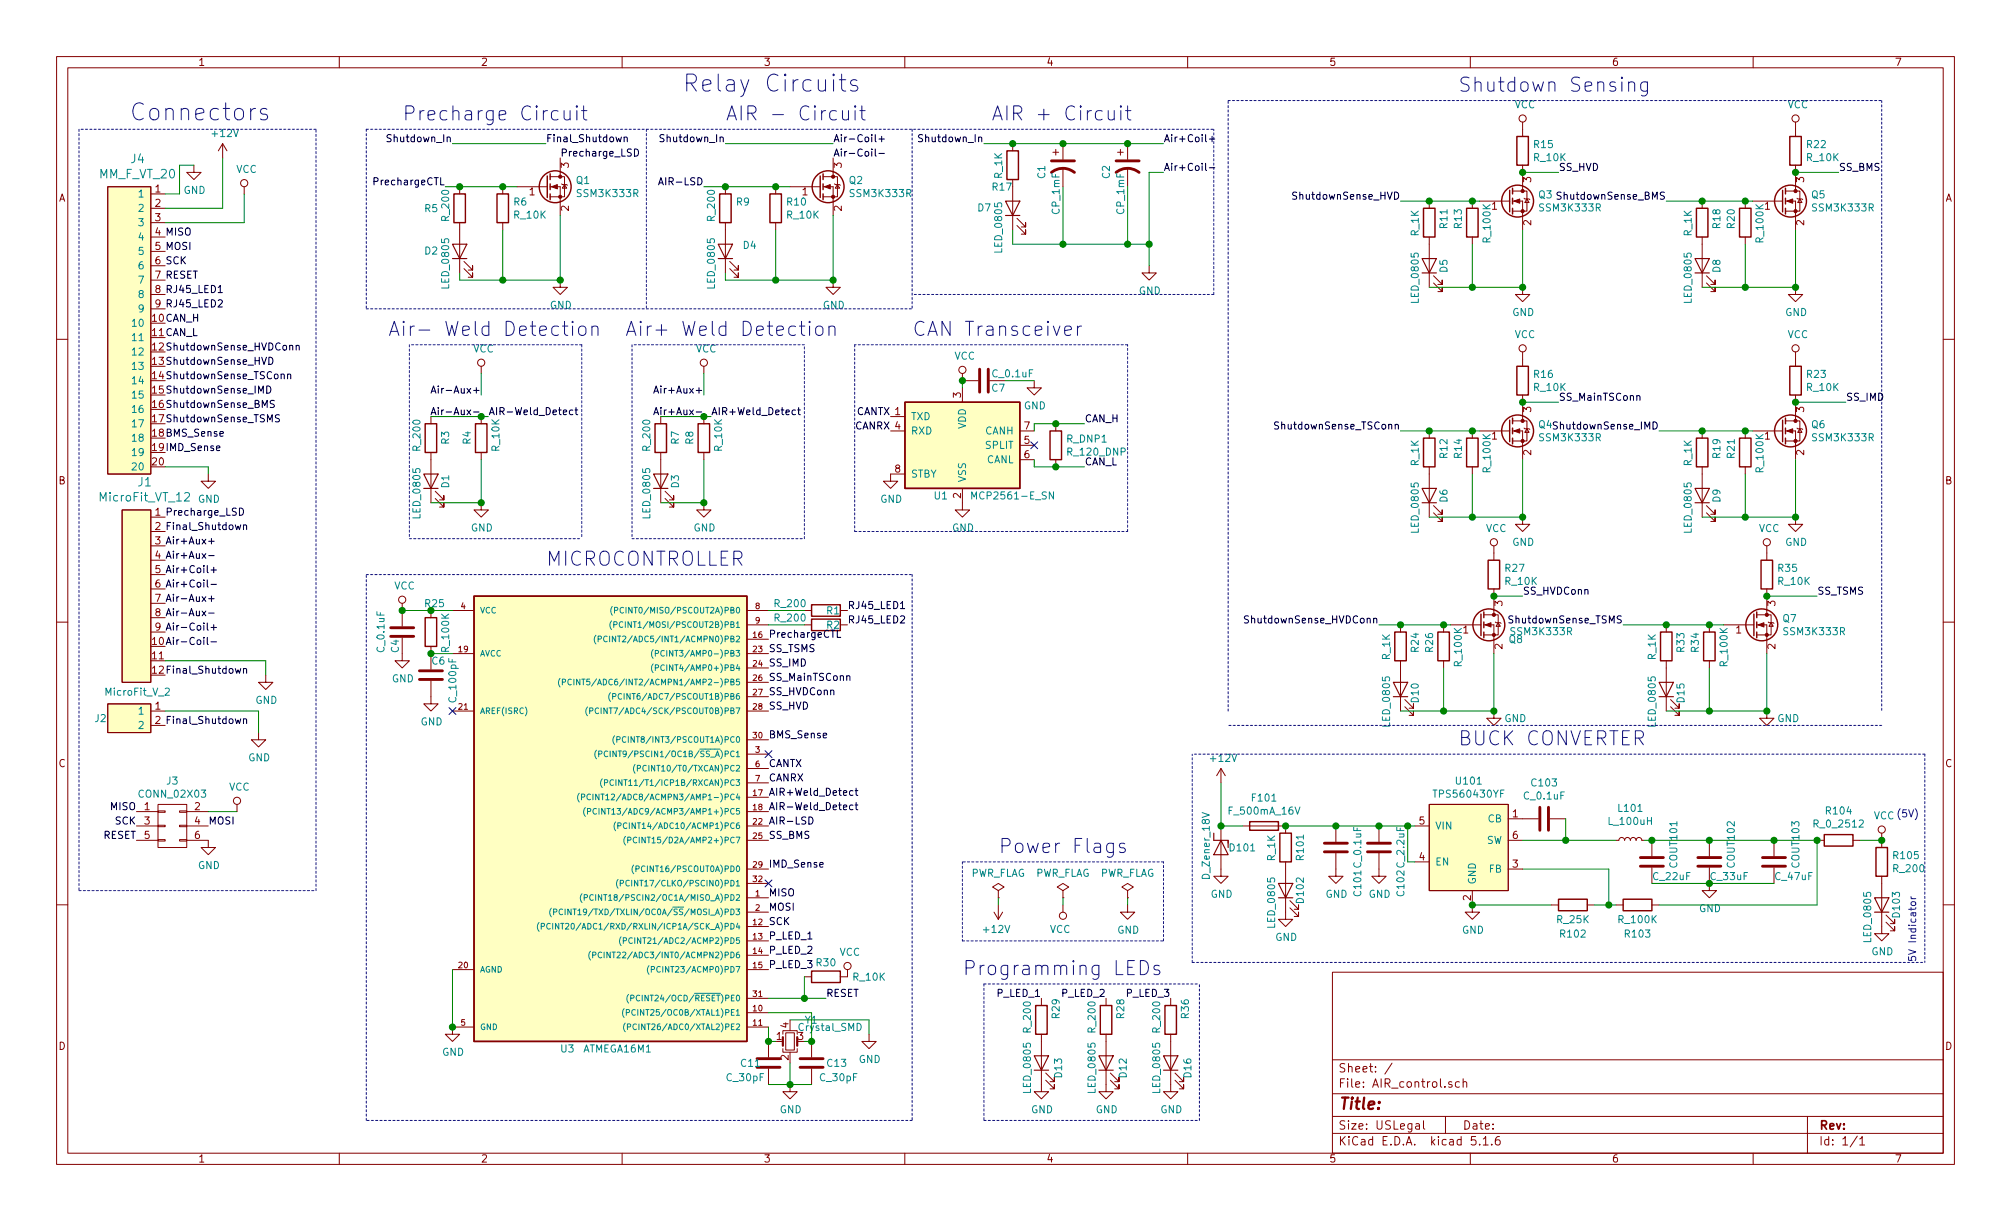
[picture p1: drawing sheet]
<svg xmlns="http://www.w3.org/2000/svg" width="356mm" height="216mm" viewBox="0 0 356 216" stroke-linecap="round" stroke-linejoin="round" font-family="sans-serif">
<defs><g id="words">
<g font-size="4.2" fill="#0000c2">
<text x="120.6" y="16.3">Relay Circuits</text>
<text x="22.9" y="21.3">Connectors</text>
</g>
<g font-size="3.5" fill="#0000c2">
<text x="257.8" y="16.3">Shutdown Sensing</text>
<text x="71.1" y="21.3">Precharge Circuit</text>
<text x="128.3" y="21.3">AIR - Circuit</text>
<text x="175.3" y="21.3">AIR + Circuit</text>
<text x="68.6" y="59.4">Air- Weld Detection</text>
<text x="110.5" y="59.4">Air+ Weld Detection</text>
<text x="161.3" y="59.4">CAN Transceiver</text>
<text x="96.5" y="100.1">MICROCONTROLLER</text>
<text x="257.8" y="131.8">BUCK CONVERTER</text>
<text x="176.5" y="150.9">Power Flags</text>
<text x="170.2" y="172.5">Programming LEDs</text>
</g>
<text font-size="2.8" fill="#840000" x="236.6" y="196.2">Title:</text>
<g font-size="2.1" fill="#008484">
<text x="23.2" y="28.9">J4</text>
<text x="17.6" y="31.5">MM_F_VT_20</text>
<text x="17.9" y="88.7">MicroFit_VT_12</text>
<text x="24.5" y="86">J1</text>
</g>
<g font-size="2.1" fill="#840000">
<text x="236.6" y="189.6">Sheet: /</text>
<text x="236.6" y="192.3">File: AIR_control.sch</text>
<text x="236.6" y="202.5">KiCad E.D.A. kicad 5.1.6</text>
<text x="236.6" y="199.7">Size: USLegal</text>
<text x="258.6" y="199.7">Date:</text>
<text x="321.6" y="199.7">Rev:</text>
<text x="321.6" y="202.5">Id: 1/1</text>
</g>
<g font-size="1.8" fill="#840000">
<text x="35" y="11.6">1</text>
<text x="85" y="11.6">2</text>
<text x="135" y="11.6">3</text>
<text x="185" y="11.6">4</text>
<text x="235" y="11.6">5</text>
<text x="285" y="11.6">6</text>
<text x="335" y="11.6">7</text>
<text x="100.6" y="29.7" transform="rotate(-90 100.6 29.7)">3</text>
<text x="148.8" y="29.7" transform="rotate(-90 148.8 29.7)">3</text>
<text x="10.4" y="35.6">A</text>
<text x="27.5" y="34">1</text>
<text x="93.6" y="34.5">1</text>
<text x="141.9" y="34.5">1</text>
<text x="270.8" y="32.2" transform="rotate(-90 270.8 32.2)">3</text>
<text x="319" y="32.2" transform="rotate(-90 319 32.2)">3</text>
<text x="344" y="35.6">A</text>
<text x="27.5" y="36.6">2</text>
<text x="27.5" y="39.1">3</text>
<text x="100.6" y="37.3" transform="rotate(-90 100.6 37.3)">2</text>
<text x="148.8" y="37.3" transform="rotate(-90 148.8 37.3)">2</text>
<text x="263.8" y="37.1">1</text>
<text x="270.8" y="39.9" transform="rotate(-90 270.8 39.9)">2</text>
<text x="312.1" y="37.1">1</text>
<text x="319" y="39.9" transform="rotate(-90 319 39.9)">2</text>
<text x="169.9" y="70.3" transform="rotate(-90 169.9 70.3)">3</text>
<text x="181.1" y="75.9">7</text>
<text x="263.8" y="77.7">1</text>
<text x="270.8" y="72.9" transform="rotate(-90 270.8 72.9)">3</text>
<text x="312.1" y="77.7">1</text>
<text x="319" y="72.9" transform="rotate(-90 319 72.9)">3</text>
<text x="27" y="82.3">20</text>
<text x="158.3" y="83.6">8</text>
<text x="181.1" y="78.5">5</text>
<text x="181.1" y="81">6</text>
<text x="270.8" y="80.5" transform="rotate(-90 270.8 80.5)">2</text>
<text x="319" y="80.5" transform="rotate(-90 319 80.5)">2</text>
<text x="10.4" y="85.6">B</text>
<text x="169.9" y="88.1" transform="rotate(-90 169.9 88.1)">2</text>
<text x="344" y="85.6">B</text>
<text x="265.7" y="107.2" transform="rotate(-90 265.7 107.2)">3</text>
<text x="313.9" y="107.2" transform="rotate(-90 313.9 107.2)">3</text>
<text x="258.7" y="112">1</text>
<text x="307" y="112">1</text>
<text x="27" y="116.6">11</text>
<text x="265.7" y="114.8" transform="rotate(-90 265.7 114.8)">2</text>
<text x="313.9" y="114.8" transform="rotate(-90 313.9 114.8)">2</text>
<text x="27.5" y="125.5">1</text>
<text x="10.4" y="135.6">C</text>
<text x="344" y="135.6">C</text>
<text x="25.6" y="143.3">1</text>
<text x="34.4" y="143.3">2</text>
<text x="25.6" y="145.8">3</text>
<text x="25.6" y="148.3">5</text>
<text x="34.4" y="145.8">4</text>
<text x="34.4" y="148.3">6</text>
<text x="251" y="145.8">5</text>
<text x="267.5" y="144.5">1</text>
<text x="267.5" y="148.3">6</text>
<text x="251" y="152.1">4</text>
<text x="267.5" y="153.4">3</text>
<text x="260.1" y="159.2" transform="rotate(-90 260.1 159.2)">2</text>
<text x="10.4" y="185.6">D</text>
<text x="137.3" y="183.9">1</text>
<text x="139.4" y="181.8" transform="rotate(-90 139.4 181.8)">4</text>
<text x="141.1" y="183.9">3</text>
<text x="344" y="185.6">D</text>
<text x="139.4" y="187.5" transform="rotate(-90 139.4 187.5)">2</text>
<text x="35" y="205.5">1</text>
<text x="85" y="205.5">2</text>
<text x="135" y="205.5">3</text>
<text x="185" y="205.5">4</text>
<text x="235" y="205.5">5</text>
<text x="285" y="205.5">6</text>
<text x="335" y="205.5">7</text>
</g>
<g font-size="1.8" fill="#008484">
<text x="267.8" y="19.2">VCC</text>
<text x="316.1" y="19.2">VCC</text>
<text x="37.7" y="24.2">+12V</text>
<text x="271.3" y="26.2">R15</text>
<text x="271.3" y="28.5">R_10K</text>
<text x="319.6" y="26.2">R22</text>
<text x="319.6" y="28.5">R_10K</text>
<text x="24.7" y="34.9">1</text>
<text x="32.5" y="34.3">GND</text>
<text x="41.8" y="30.6">VCC</text>
<text x="101.9" y="32.5">Q1</text>
<text x="102.3" y="34.8">SSM3K333R</text>
<text x="150.2" y="32.5">Q2</text>
<text x="150.5" y="34.8">SSM3K333R</text>
<text x="175.5" y="33.7">R17</text>
<text x="177.2" y="31.6" transform="rotate(-90 177.2 31.6)">R_1K</text>
<text x="184.8" y="31.5" transform="rotate(-90 184.8 31.5)">C1</text>
<text x="196.3" y="31.5" transform="rotate(-90 196.3 31.5)">C2</text>
<text x="272.1" y="35.1">Q3</text>
<text x="320.4" y="35.1">Q5</text>
<text x="24.7" y="37.5">2</text>
<text x="24.7" y="40">3</text>
<text x="75.1" y="37.5">R5</text>
<text x="79.4" y="38.9" transform="rotate(-90 79.4 38.9)">R_200</text>
<text x="90.9" y="36.3">R6</text>
<text x="91" y="38.7">R_10K</text>
<text x="126.4" y="38.9" transform="rotate(-90 126.4 38.9)">R_200</text>
<text x="130.3" y="36.3">R9</text>
<text x="139.2" y="36.3">R10</text>
<text x="139.2" y="38.7">R_10K</text>
<text x="172.9" y="37.4">D7</text>
<text x="187.4" y="37.8" transform="rotate(-90 187.4 37.8)">CP_1mF</text>
<text x="198.8" y="37.8" transform="rotate(-90 198.8 37.8)">CP_1mF</text>
<text x="250.9" y="41.7" transform="rotate(-90 250.9 41.7)">R_1K</text>
<text x="256" y="40.3" transform="rotate(-90 256 40.3)">R11</text>
<text x="258.5" y="40.3" transform="rotate(-90 258.5 40.3)">R13</text>
<text x="272.5" y="37.4">SSM3K333R</text>
<text x="299.1" y="41.7" transform="rotate(-90 299.1 41.7)">R_1K</text>
<text x="304.2" y="40.3" transform="rotate(-90 304.2 40.3)">R18</text>
<text x="306.8" y="40.3" transform="rotate(-90 306.8 40.3)">R20</text>
<text x="320.7" y="37.4">SSM3K333R</text>
<text x="24.7" y="42.5">4</text>
<text x="24.7" y="45.1">5</text>
<text x="24.7" y="47.6">6</text>
<text x="75.1" y="45">D2</text>
<text x="131.4" y="44">D4</text>
<text x="177.2" y="44.5" transform="rotate(-90 177.2 44.5)">LED_0805</text>
<text x="263.6" y="42.7" transform="rotate(-90 263.6 42.7)">R_100K</text>
<text x="311.8" y="42.7" transform="rotate(-90 311.8 42.7)">R_100K</text>
<text x="24.7" y="50.2">7</text>
<text x="24.7" y="52.7">8</text>
<text x="79.4" y="50.8" transform="rotate(-90 79.4 50.8)">LED_0805</text>
<text x="126.4" y="50.8" transform="rotate(-90 126.4 50.8)">LED_0805</text>
<text x="201.4" y="52.1">GND</text>
<text x="250.9" y="53.4" transform="rotate(-90 250.9 53.4)">LED_0805</text>
<text x="256" y="48.2" transform="rotate(-90 256 48.2)">D5</text>
<text x="299.1" y="53.4" transform="rotate(-90 299.1 53.4)">LED_0805</text>
<text x="304.2" y="48.2" transform="rotate(-90 304.2 48.2)">D8</text>
<text x="23.7" y="57.8">10</text>
<text x="24.7" y="55.2">9</text>
<text x="97.2" y="54.6">GND</text>
<text x="145.5" y="54.6">GND</text>
<text x="267.4" y="55.9">GND</text>
<text x="267.8" y="59.8">VCC</text>
<text x="315.7" y="55.9">GND</text>
<text x="316.1" y="59.8">VCC</text>
<text x="23.7" y="60.3">11</text>
<text x="23.7" y="62.9">12</text>
<text x="23.7" y="65.4">13</text>
<text x="83.7" y="62.3">VCC</text>
<text x="123" y="62.3">VCC</text>
<text x="168.8" y="63.6">VCC</text>
<text x="23.7" y="67.9">14</text>
<text x="23.7" y="70.5">15</text>
<text x="175.4" y="69.3">C7</text>
<text x="175.6" y="66.7">C_0.1uF</text>
<text x="271.3" y="66.8">R16</text>
<text x="271.3" y="69.1">R_10K</text>
<text x="319.6" y="66.8">R23</text>
<text x="319.6" y="69.1">R_10K</text>
<text x="23.7" y="73">16</text>
<text x="23.7" y="75.6">17</text>
<text x="161" y="74.3">TXD</text>
<text x="161" y="76.8">RXD</text>
<text x="170.8" y="75.9" transform="rotate(-90 170.8 75.9)">VDD</text>
<text x="174.2" y="76.8">CANH</text>
<text x="181.1" y="72.4">GND</text>
<text x="320.4" y="75.7">Q6</text>
<text x="23.7" y="78.1">18</text>
<text x="23.7" y="80.6">19</text>
<text x="23.7" y="83.2">20</text>
<text x="74.3" y="79.6" transform="rotate(-90 74.3 79.6)">R_200</text>
<text x="79.4" y="78.5" transform="rotate(-90 79.4 78.5)">R3</text>
<text x="83.2" y="78.5" transform="rotate(-90 83.2 78.5)">R4</text>
<text x="88.3" y="79.7" transform="rotate(-90 88.3 79.7)">R_10K</text>
<text x="115" y="79.6" transform="rotate(-90 115 79.6)">R_200</text>
<text x="120.1" y="78.5" transform="rotate(-90 120.1 78.5)">R7</text>
<text x="122.6" y="78.5" transform="rotate(-90 122.6 78.5)">R8</text>
<text x="127.7" y="79.7" transform="rotate(-90 127.7 79.7)">R_10K</text>
<text x="174.3" y="79.4">SPLIT</text>
<text x="174.4" y="81.9">CANL</text>
<text x="188.7" y="78.3">R_DNP1</text>
<text x="188.9" y="80.6">R_120_DNP</text>
<text x="250.9" y="82.4" transform="rotate(-90 250.9 82.4)">R_1K</text>
<text x="256" y="81" transform="rotate(-90 256 81)">R12</text>
<text x="258.5" y="81" transform="rotate(-90 258.5 81)">R14</text>
<text x="263.6" y="83.4" transform="rotate(-90 263.6 83.4)">R_100K</text>
<text x="272.5" y="78">SSM3K333R</text>
<text x="299.1" y="82.4" transform="rotate(-90 299.1 82.4)">R_1K</text>
<text x="304.2" y="81" transform="rotate(-90 304.2 81)">R19</text>
<text x="306.8" y="81" transform="rotate(-90 306.8 81)">R21</text>
<text x="311.8" y="83.4" transform="rotate(-90 311.8 83.4)">R_100K</text>
<text x="320.7" y="78">SSM3K333R</text>
<text x="35" y="88.9">GND</text>
<text x="79.4" y="86.3" transform="rotate(-90 79.4 86.3)">D1</text>
<text x="120.1" y="86.3" transform="rotate(-90 120.1 86.3)">D3</text>
<text x="155.7" y="88.9">GND</text>
<text x="161" y="84.5">STBY</text>
<text x="165.3" y="88.3">U1</text>
<text x="170.8" y="85.3" transform="rotate(-90 170.8 85.3)">VSS</text>
<text x="172.5" y="88.3">MCP2561-E_SN</text>
<text x="256" y="88.8" transform="rotate(-90 256 88.8)">D6</text>
<text x="304.2" y="88.8" transform="rotate(-90 304.2 88.8)">D9</text>
<text x="74.3" y="91.5" transform="rotate(-90 74.3 91.5)">LED_0805</text>
<text x="83.3" y="94">GND</text>
<text x="115" y="91.5" transform="rotate(-90 115 91.5)">LED_0805</text>
<text x="122.6" y="94">GND</text>
<text x="168.4" y="94">GND</text>
<text x="250.9" y="94" transform="rotate(-90 250.9 94)">LED_0805</text>
<text x="262.7" y="94.1">VCC</text>
<text x="299.1" y="94" transform="rotate(-90 299.1 94)">LED_0805</text>
<text x="311" y="94.1">VCC</text>
<text x="266.2" y="101.1">R27</text>
<text x="267.4" y="96.5">GND</text>
<text x="314.5" y="101.1">R35</text>
<text x="315.7" y="96.5">GND</text>
<text x="69.7" y="104.2">VCC</text>
<text x="75.2" y="107.4">R25</text>
<text x="137.1" y="107.4">R_200</text>
<text x="266.2" y="103.4">R_10K</text>
<text x="314.5" y="103.4">R_10K</text>
<text x="137.1" y="109.9">R_200</text>
<text x="146.2" y="108.6">R1</text>
<text x="266.9" y="113.7">Q8</text>
<text x="267.4" y="112.3">SSM3K333R</text>
<text x="315.3" y="110">Q7</text>
<text x="315.6" y="112.3">SSM3K333R</text>
<text x="68" y="115.2" transform="rotate(-90 68 115.2)">C_0.1uF</text>
<text x="70.5" y="115.4" transform="rotate(-90 70.5 115.4)">C4</text>
<text x="76.4" y="117.5">C6</text>
<text x="79.4" y="115.1" transform="rotate(-90 79.4 115.1)">R_100K</text>
<text x="245.8" y="116.7" transform="rotate(-90 245.8 116.7)">R_1K</text>
<text x="250.9" y="115.3" transform="rotate(-90 250.9 115.3)">R24</text>
<text x="253.4" y="115.3" transform="rotate(-90 253.4 115.3)">R26</text>
<text x="258.5" y="117.7" transform="rotate(-90 258.5 117.7)">R_100K</text>
<text x="292.8" y="116.7" transform="rotate(-90 292.8 116.7)">R_1K</text>
<text x="297.9" y="115.3" transform="rotate(-90 297.9 115.3)">R33</text>
<text x="300.4" y="115.3" transform="rotate(-90 300.4 115.3)">R34</text>
<text x="305.5" y="117.7" transform="rotate(-90 305.5 117.7)">R_100K</text>
<text x="18.8" y="123">MicroFit_V_2</text>
<text x="45.2" y="124.5">GND</text>
<text x="69.3" y="120.6">GND</text>
<text x="80.7" y="124" transform="rotate(-90 80.7 124)">C_100pF</text>
<text x="250.9" y="124.2" transform="rotate(-90 250.9 124.2)">D10</text>
<text x="297.9" y="124.2" transform="rotate(-90 297.9 124.2)">D15</text>
<text x="16.8" y="127.7">J2</text>
<text x="24.7" y="126.4">1</text>
<text x="24.7" y="128.9">2</text>
<text x="74.4" y="128.3">GND</text>
<text x="245.8" y="128.3" transform="rotate(-90 245.8 128.3)">LED_0805</text>
<text x="266" y="127.7">GND</text>
<text x="292.8" y="128.3" transform="rotate(-90 292.8 128.3)">LED_0805</text>
<text x="314.3" y="127.7">GND</text>
<text x="43.9" y="134.6">GND</text>
<text x="214.2" y="134.7">+12V</text>
<text x="24.8" y="141">CONN_02X03</text>
<text x="29.5" y="138.7">J3</text>
<text x="40.5" y="139.8">VCC</text>
<text x="221.5" y="141.7">F101</text>
<text x="253.9" y="141">TPS560430YF</text>
<text x="257.6" y="138.7">U101</text>
<text x="269.6" y="141.4">C_0.1uF</text>
<text x="270.9" y="139.1">C103</text>
<text x="286.3" y="143.6">L101</text>
<text x="217.5" y="144">F_500mA_16V</text>
<text x="253.7" y="146.7">VIN</text>
<text x="262.8" y="149.2">SW</text>
<text x="263.1" y="145.4">CB</text>
<text x="284.6" y="145.9">L_100uH</text>
<text x="321.1" y="146.3">R_0_2512</text>
<text x="323" y="144">R104</text>
<text x="35" y="153.7">GND</text>
<text x="171.6" y="155">PWR_FLAG</text>
<text x="183" y="155">PWR_FLAG</text>
<text x="194.4" y="155">PWR_FLAG</text>
<text x="213.9" y="155.2" transform="rotate(-90 213.9 155.2)">D_Zener_18V</text>
<text x="217.6" y="150.5">D101</text>
<text x="225.5" y="152.2" transform="rotate(-90 225.5 152.2)">R_1K</text>
<text x="230.6" y="152" transform="rotate(-90 230.6 152)">R101</text>
<text x="253.7" y="153">EN</text>
<text x="263.3" y="154.3">FB</text>
<text x="292.4" y="155.6">C_22uF</text>
<text x="296.6" y="153.3" transform="rotate(-90 296.6 153.3)">COUT101</text>
<text x="302.6" y="155.6">C_33uF</text>
<text x="306.8" y="153.3" transform="rotate(-90 306.8 153.3)">COUT102</text>
<text x="314" y="155.6">C_47uF</text>
<text x="318.2" y="153.3" transform="rotate(-90 318.2 153.3)">COUT103</text>
<text x="334.9" y="151.9">R105</text>
<text x="334.9" y="154.2">R_200</text>
<text x="214.1" y="158.8">GND</text>
<text x="230.6" y="159.6" transform="rotate(-90 230.6 159.6)">D102</text>
<text x="234.4" y="158.8">GND</text>
<text x="240.7" y="158.3" transform="rotate(-90 240.7 158.3)">C101 C_0.1uF</text>
<text x="242" y="158.8">GND</text>
<text x="248.3" y="158.3" transform="rotate(-90 248.3 158.3)">C102 C_2.2uF</text>
<text x="261" y="156.5" transform="rotate(-90 261 156.5)">GND</text>
<text x="300.4" y="161.3">GND</text>
<text x="174.1" y="165">+12V</text>
<text x="185.6" y="165">VCC</text>
<text x="197.6" y="165.1">GND</text>
<text x="225.5" y="163.9" transform="rotate(-90 225.5 163.9)">LED_0805</text>
<text x="225.5" y="166.4">GND</text>
<text x="258.5" y="165.1">GND</text>
<text x="275.4" y="163.2">R_25K</text>
<text x="276" y="165.8">R102</text>
<text x="286.3" y="163.2">R_100K</text>
<text x="287.5" y="165.8">R103</text>
<text x="330.9" y="166.4" transform="rotate(-90 330.9 166.4)">LED_0805</text>
<text x="336" y="162.1" transform="rotate(-90 336 162.1)">D103</text>
<text x="148.4" y="169">VCC</text>
<text x="150.9" y="173.4">R_10K</text>
<text x="330.9" y="168.9">GND</text>
<text x="141.3" y="182.3">Crystal_SMD</text>
<text x="142.4" y="181">Y1</text>
<text x="182.3" y="182.4" transform="rotate(-90 182.3 182.4)">R_200</text>
<text x="187.4" y="180" transform="rotate(-90 187.4 180)">R29</text>
<text x="193.7" y="182.4" transform="rotate(-90 193.7 182.4)">R_200</text>
<text x="198.8" y="180" transform="rotate(-90 198.8 180)">R28</text>
<text x="205.2" y="182.4" transform="rotate(-90 205.2 182.4)">R_200</text>
<text x="210.2" y="180" transform="rotate(-90 210.2 180)">R36</text>
<text x="78.2" y="186.7">GND</text>
<text x="99.2" y="186.1">U3</text>
<text x="103.2" y="186.1">ATMEGA16M1</text>
<text x="128.6" y="191.2">C_30pF</text>
<text x="131.1" y="188.6">C11</text>
<text x="145.1" y="191.2">C_30pF</text>
<text x="146.3" y="188.6">C13</text>
<text x="151.8" y="188">GND</text>
<text x="187.8" y="190.5" transform="rotate(-90 187.8 190.5)">D13</text>
<text x="199.2" y="190.5" transform="rotate(-90 199.2 190.5)">D12</text>
<text x="210.7" y="190.5" transform="rotate(-90 210.7 190.5)">D16</text>
<text x="137.9" y="196.8">GND</text>
<text x="182.3" y="193.1" transform="rotate(-90 182.3 193.1)">LED_0805</text>
<text x="182.3" y="196.8">GND</text>
<text x="193.7" y="193.1" transform="rotate(-90 193.7 193.1)">LED_0805</text>
<text x="193.8" y="196.8">GND</text>
<text x="205.2" y="193.1" transform="rotate(-90 205.2 193.1)">LED_0805</text>
<text x="205.2" y="196.8">GND</text>
</g>
<g font-size="1.8">
<text x="68.9" y="25.1">Shutdown_In</text>
<text x="96.5" y="25.1">Final_Shutdown</text>
<text x="99.1" y="27.7">Precharge_LSD</text>
<text x="117.2" y="25.1">Shutdown_In</text>
<text x="147.3" y="27.7">Air-Coil-</text>
<text x="147.3" y="25.1">Air-Coil+</text>
<text x="162.9" y="25.1">Shutdown_In</text>
<text x="205.7" y="25.1">Air+Coil+</text>
<text x="66.6" y="32.8">PrechargeCTL</text>
<text x="117.3" y="32.8">AIR-LSD</text>
<text x="205.7" y="30.2">Air+Coil-</text>
<text x="229.2" y="35.3">ShutdownSense_HVD</text>
<text x="275.6" y="30.2">SS_HVD</text>
<text x="276" y="35.3">ShutdownSense_BMS</text>
<text x="325.1" y="30.2">SS_BMS</text>
<text x="27.5" y="41.7">4 MISO</text>
<text x="27.5" y="44.2">5 MOSI</text>
<text x="27.5" y="46.7">6 SCK</text>
<text x="27.5" y="49.3">7 RESET</text>
<text x="27.5" y="51.8">8 RJ45_LED1</text>
<text x="27" y="56.9">10CAN_H</text>
<text x="27" y="59.4">11CAN_L</text>
<text x="27.5" y="54.4">9 RJ45_LED2</text>
<text x="27" y="62">12ShutdownSense_HVDConn</text>
<text x="27" y="64.5">13ShutdownSense_HVD</text>
<text x="27" y="67.1">14ShutdownSense_TSConn</text>
<text x="27" y="69.6">15ShutdownSense_IMD</text>
<text x="77.7" y="69.6">Air-Aux+</text>
<text x="116.6" y="69.6">Air+Aux+</text>
<text x="275.6" y="70.9">SS_MainTSConn</text>
<text x="326.4" y="70.9">SS_IMD</text>
<text x="27" y="72.1">16ShutdownSense_BMS</text>
<text x="27" y="74.7">17ShutdownSense_TSMS</text>
<text x="27" y="77.2">18BMS_Sense</text>
<text x="78.1" y="73.4">Air-Aux-</text>
<text x="86.4" y="73.4">AIR-Weld_Detect</text>
<text x="117" y="73.4">Air+Aux-</text>
<text x="125.7" y="73.4">AIR+Weld_Detect</text>
<text x="151.2" y="75.9">CANRX 4</text>
<text x="151.4" y="73.4">CANTX 1</text>
<text x="191.8" y="74.7">CAN_H</text>
<text x="226.1" y="75.9">ShutdownSense_TSConn</text>
<text x="272.1" y="75.7">Q4 ShutdownSense_IMD</text>
<text x="27" y="79.8">19IMD_Sense</text>
<text x="191.8" y="82.3">CAN_L</text>
<text x="27.5" y="91.2">1 Precharge_LSD</text>
<text x="27.5" y="93.7">2 Final_Shutdown</text>
<text x="27.5" y="96.3">3 Air+Aux+</text>
<text x="27.5" y="98.8">4 Air+Aux-</text>
<text x="27.5" y="101.3">5 Air+Coil+</text>
<text x="27.5" y="103.9">6 Air+Coil-</text>
<text x="27.5" y="106.4">7 Air-Aux+</text>
<text x="149.9" y="107.7">RJ45_LED1</text>
<text x="269.2" y="105.2">SS_HVDConn</text>
<text x="321.3" y="105.2">SS_TSMS</text>
<text x="27.5" y="109">8 Air-Aux-</text>
<text x="27.5" y="111.5">9 Air-Coil+</text>
<text x="135.9" y="112.8">PrechargeCTL</text>
<text x="146.2" y="111.2">R2</text>
<text x="149.9" y="110.2">RJ45_LED2</text>
<text x="220.9" y="110.2">ShutdownSense_HVDConn</text>
<text x="267.4" y="110.2">ShutdownSense_TSMS</text>
<text x="27" y="114">10Air-Coil-</text>
<text x="27" y="119.1">12Final_Shutdown</text>
<text x="135.9" y="117.9">SS_IMD</text>
<text x="135.9" y="115.3">SS_TSMS</text>
<text x="135.9" y="125.5">SS_HVD</text>
<text x="135.9" y="122.9">SS_HVDConn</text>
<text x="135.9" y="120.4">SS_MainTSConn</text>
<text x="27.5" y="128">2 Final_Shutdown</text>
<text x="135.9" y="130.6">BMS_Sense</text>
<text x="135.9" y="135.6">CANTX</text>
<text x="19.6" y="143.3">MISO</text>
<text x="135.9" y="143.3">AIR-Weld_Detect</text>
<text x="135.9" y="140.7">AIR+Weld_Detect</text>
<text x="135.9" y="138.2">CANRX</text>
<text x="18.2" y="148.3">RESET</text>
<text x="20.4" y="145.8">SCK</text>
<text x="36.8" y="145.8">MOSI</text>
<text x="135.9" y="145.8">AIR-LSD</text>
<text x="135.9" y="148.3">SS_BMS</text>
<text x="135.9" y="153.4">IMD_Sense</text>
<text x="135.9" y="158.5">MISO</text>
<text x="135.9" y="161">MOSI</text>
<text x="135.9" y="163.6">SCK</text>
<text x="135.9" y="166.1">P_LED_1</text>
<text x="135.9" y="171.2">P_LED_3 R30</text>
<text x="135.9" y="168.7">P_LED_2</text>
<text x="146" y="176.3">RESET</text>
<text x="176.5" y="176.3">P_LED_1</text>
<text x="187.9" y="176.3">P_LED_2</text>
<text x="199.3" y="176.3">P_LED_3</text>
</g>
<g font-size="1.8" fill="#0000c2">
<text x="331.3" y="144.9">VCC(5V)</text>
<text x="338.8" y="170.2" transform="rotate(-90 338.8 170.2)">5V Indicator</text>
</g>
<g font-size="1.4" fill="#840000">
<text x="81.5" y="107.7">4</text>
<text x="133.6" y="107.7">8</text>
<text x="133.2" y="112.8">16</text>
<text x="133.6" y="110.2">9</text>
<text x="81.1" y="115.3">19</text>
<text x="133.2" y="115.3">23</text>
<text x="133.2" y="117.9">24</text>
<text x="81.1" y="125.5">21</text>
<text x="133.2" y="120.4">26</text>
<text x="133.2" y="122.9">27</text>
<text x="133.2" y="125.5">28</text>
<text x="133.2" y="130.6">30</text>
<text x="133.6" y="133.1">3</text>
<text x="133.6" y="135.6">6</text>
<text x="133.2" y="140.7">17</text>
<text x="133.2" y="143.3">18</text>
<text x="133.6" y="138.2">7</text>
<text x="133.2" y="145.8">22</text>
<text x="133.2" y="148.3">25</text>
<text x="133.2" y="153.4">29</text>
<text x="133.2" y="156">32</text>
<text x="133.6" y="158.5">1</text>
<text x="133.6" y="161">2</text>
<text x="133.2" y="163.6">12</text>
<text x="133.2" y="166.1">13</text>
<text x="81.1" y="171.2">20</text>
<text x="133.2" y="168.7">14</text>
<text x="133.2" y="171.2">15</text>
<text x="133.2" y="178.8">10</text>
<text x="133.2" y="176.3">31</text>
<text x="81.5" y="181.4">5</text>
<text x="133.2" y="181.4">11</text>
</g>
<g font-size="1.4" fill="#008484">
<text x="84.8" y="108.5">VCC</text>
<text x="108.3" y="113.5">(PCINT2/ADC5/INT1/ACMPN0)PB2</text>
<text x="110.2" y="108.5">(PCINT0/MISO/PSCOUT2A)PB0</text>
<text x="110.2" y="111">(PCINT1/MOSI/PSCOUT2B)PB1</text>
<text x="84.8" y="116.1">AVCC</text>
<text x="117.2" y="118.6">(PCINT4/AMP0+)PB4</text>
<text x="117.6" y="116.1">(PCINT3/AMP0-)PB3</text>
<text x="103.5" y="121.2">(PCINT5/ADC6/INT2/ACMPN1/AMP2-)PB5</text>
<text x="110" y="123.7">(PCINT6/ADC7/PSCOUT1B)PB6</text>
<text x="84.8" y="126.2">AREF(ISRC)</text>
<text x="106.6" y="126.2">(PCINT7/ADC4/SCK/PSCOUT0B)PB7</text>
<text x="110.8" y="131.3">(PCINT8/INT3/PSCOUT1A)PC0</text>
<text x="108.4" y="133.9">(PCINT9/PSCIN1/OC1B/SS_A)PC1</text>
<text x="114.2" y="136.4">(PCINT10/T0/TXCAN)PC2</text>
<text x="106.1" y="141.5">(PCINT12/ADC8/ACMPN3/AMP1-)PC4</text>
<text x="109.5" y="138.9">(PCINT11/T1/ICP1B/RXCAN)PC3</text>
<text x="106.8" y="144">(PCINT13/ADC9/ACMP3/AMP1+)PC5</text>
<text x="111.2" y="146.6">(PCINT14/ADC10/ACMP1)PC6</text>
<text x="113.2" y="149.1">(PCINT15/D2A/AMP2+)PC7</text>
<text x="113.5" y="154.2">(PCINT16/PSCOUT0A)PD0</text>
<text x="101.4" y="161.8">(PCINT19/TXD/TXLIN/OC0A/SS/MOSI_A)PD3</text>
<text x="105.9" y="159.3">(PCINT18/PSCIN2/OC1A/MISO_A)PD2</text>
<text x="111.6" y="156.7">(PCINT17/CLKO/PSCIN0)PD1</text>
<text x="99.5" y="164.3">(PCINT20/ADC1/RXD/RXLIN/ICP1A/SCK_A)PD4</text>
<text x="112" y="166.9">(PCINT21/ADC2/ACMP2)PD5</text>
<text x="84.8" y="172">AGND</text>
<text x="107.5" y="169.4">(PCINT22/ADC3/INT0/ACMPN2)PD6</text>
<text x="116.2" y="172">(PCINT23/ACMP0)PD7</text>
<text x="112.4" y="179.6">(PCINT25/OC0B/XTAL1)PE1</text>
<text x="113" y="177">(PCINT24/OCD/RESET)PE0</text>
<text x="84.8" y="182.1">GND</text>
<text x="112.5" y="182.1">(PCINT26/ADC0/XTAL2)PE2</text>
</g>
</g></defs>
<g fill="none" stroke="#840000" stroke-width=".18">
<path d="M10 10h335.6v195.9h-335.6zM12 12h331.6v191.9h-331.6zM60 10v2M110 10v2M160 10v2M210 10v2M260 10v2M310 10v2M19 33h7.7v50.8h-7.7zM26.7 34.3h2.5M26.7 36.8h2.5M26.7 39.4h2.5"/>
<path d="M34.3 29.2v1.3h1.3l-1.3 1.3-1.3-1.3h1.3M39.4 25.4l-.8 1.3M39.4 25.4v2.5M39.4 25.4l.7 1.3M43.2 33v1.3M81.3 33v1.3M81.3 39.4v8.9M88.9 33v1.3M88.9 39.4v1.2M91.4 33h5.4M97.3 33h1.8v5.1M97.3 31.2h1.8"/>
<path d="M99.1 31.2h.7v3.6h-2.5M99.1 27.9v3.3M99.3 32.5l.1 .1h.8l.1 .2M99.8 32.6l.4 .7h-.8zM128.3 33v1.3M128.3 39.4v8.9M137.2 33v1.3M137.2 39.4v1.2M139.7 33h5.3M145.5 33h1.8v5.1M145.5 31.2h1.8M147.3 31.2h.8v3.6h-2.6"/>
<path d="M147.3 27.9v3.3M147.6 32.5l.1 .1h.8l.1 .2M148.1 32.6l.4 .7h-.8zM179.1 25.4v1.3M179.1 31.8v8.8M179.8 39.9l1.6 1.5v-.8v.8h-.8M179.8 38.6l1.6 1.5v-.7v.7h-.8M186.2 26.9h1M186.7 26.4v1M188 25.4v2.8M188 29.7v3.3M197.6 26.9h1"/>
<path d="M198.1 26.4v1M199.4 25.4v2.8M199.4 29.7v3.3M252.7 35.6v1.2M260.3 35.6v1.2M261.6 35.6h5.4M267.5 35.6h1.7v5M267.5 33.8h1.7M269.2 33.8h.8v3.5h-2.5M269.2 21.6v2.5M269.2 29.2v4.6M269.5 35.1l.1 .1h.8l.1 .1"/>
<path d="M270 35.2l.4 .6h-.8zM301 35.6v1.2M308.6 35.6v1.2M309.9 35.6h5.3M315.7 35.6h1.8v5M315.7 33.8h1.8M317.5 33.8h.8v3.5h-2.6M317.5 21.6v2.5M317.5 29.2v4.6M317.8 35.1l.1 .1h.7l.2 .1M318.3 35.2l.3 .6h-.7zM10 60h2"/>
<path d="M26.7 41.9h2.5M26.7 44.5h2.5M26.7 47h2.5M26.7 49.5h2.5M26.7 52.1h2.5M26.7 54.6h2.5M82 47.5l1.6 1.5v-.7v.7h-.8M82 46.2l1.6 1.6v-.8v.8h-.8M99.1 49.5v1.3h1.2l-1.2 1.3-1.3-1.3h1.3M129 47.5l1.6 1.5v-.7v.7h-.8M129 46.2l1.6 1.6v-.8v.8h-.8M147.3 49.5v1.3h1.3l-1.3 1.3-1.3-1.3h1.3"/>
<path d="M203.2 47v1.3h1.3l-1.3 1.2-1.3-1.2h1.3M252.7 41.9v8.9M253.5 50l1.5 1.6v-.8v.8h-.7M253.5 48.8l1.5 1.5v-.8v.8h-.7M260.3 41.9v1.3M269.2 50.8v1.3h1.3l-1.3 1.2-1.2-1.2h1.2M301 41.9v8.9M301.8 50l1.5 1.6v-.8v.8h-.8M301.8 48.8l1.5 1.5v-.8v.8h-.8M308.6 41.9v1.3M317.5 50.8v1.3h1.3l-1.3 1.2-1.3-1.2h1.3M343.6 60h2"/>
<path d="M76.2 73.7v1.2M85.1 64.8v1.2M85.1 73.7v1.2M116.8 73.7v1.2M124.5 64.8v1.2M124.5 73.7v1.2M157.5 76.2h2.5M157.5 73.7h2.5M170.2 66v1.3h2.8M170.2 68.6v2.5M175 67.3h2.8M180.3 76.2h2.6"/>
<path d="M180.3 78.7h2.6M182.9 67.3v1.3h1.2l-1.2 1.3-1.3-1.3h1.3M186.7 74.9v1.3M252.7 76.2v1.3M260.3 76.2v1.3M261.6 76.2h5.4M267.5 76.2h1.7v5.1M267.5 74.4h1.7M269.2 74.4h.8v3.6h-2.5M269.2 62.2v2.6M269.2 69.9v4.5M269.5 75.7l.1 .1h.8l.1 .1"/>
<path d="M270 75.8l.4 .7h-.8zM301 76.2v1.3M308.6 76.2v1.3M309.9 76.2h5.3M315.7 76.2h1.8v5.1M315.7 74.4h1.8M317.5 74.4h.8v3.6h-2.6M317.5 62.2v2.6M317.5 69.9v4.5M317.8 75.7l.1 .1h.7l.2 .1M318.3 75.8l.3 .7h-.7zM21.6 90.2h5.1v30.5h-5.1z"/>
<path d="M26.7 91.4h2.5M26.7 94h2.5M26.7 96.5h2.5M26.7 99.1h2.5M36.8 83.8v1.3h1.3l-1.3 1.3-1.2-1.3h1.2M76.2 80v8.9M77 88.1l1.5 1.6v-.8v.8h-.8M77 86.9l1.5 1.5v-.8v.8h-.8M85.1 88.9v1.3h1.3l-1.3 1.2-1.3-1.2h1.3M85.1 80v1.3M116.8 80v8.9M117.6 88.1l1.5 1.6v-.8v.8h-.7"/>
<path d="M117.6 86.9l1.5 1.5v-.8v.8h-.7M124.5 88.9v1.3h1.2l-1.2 1.2-1.3-1.2h1.3M124.5 80v1.3M160 83.8h-2.5v1.3h1.2l-1.2 1.3-1.3-1.3h1.3M170.2 86.4v3.8h1.2l-1.2 1.2-1.3-1.2h1.3M180.3 81.3h2.6M186.7 81.3v1.3M252.7 82.6v8.8M253.5 90.7l1.5 1.5v-.8v.8h-.7M253.5 89.4l1.5 1.5v-.7v.7h-.7M260.3 82.6v1.2M264.2 96.5v2.6"/>
<path d="M269.2 91.4v1.3h1.3l-1.3 1.3-1.2-1.3h1.2M301 82.6v8.8M301.8 90.7l1.5 1.5v-.8v.8h-.8M301.8 89.4l1.5 1.5v-.7v.7h-.8M308.6 82.6v1.2M312.4 96.5v2.6M317.5 91.4v1.3h1.3l-1.3 1.3-1.3-1.3h1.3M10 110h2M26.7 101.6h2.5M26.7 104.1h2.5M26.7 106.7h2.5M26.7 109.2h2.5"/>
<path d="M26.7 111.8h2.5M47 119.4v1.3h1.3l-1.3 1.2-1.3-1.2h1.3M71.1 115.6v1.2h1.3l-1.3 1.3-1.3-1.3h1.3M71.1 106.7v4M76.2 108v1.2M76.2 114.3v4.1M80 115.6h3.8M80 108h3.8M132.1 110.5h3.8M132.1 113h3.8M132.1 115.6h3.8M132.1 118.1h3.8"/>
<path d="M132.1 108h3.8M142.2 110.5h1.3M142.2 108h1.3M148.6 110.5h1.3M148.6 108h1.3M247.6 110.5v1.3M247.6 116.8v8.9M255.3 110.5v1.3M255.3 116.8v1.3M256.5 110.5h5.4M262.4 110.5h1.8v5.1M262.4 108.7h1.8"/>
<path d="M264.2 108.7h.7v3.6h-2.5M264.2 104.1v4.6M264.4 110l.1 .1h.8l.1 .1M264.9 110.1l.4 .6h-.8zM294.6 110.5v1.3M294.6 116.8v8.9M302.3 110.5v1.3M302.3 116.8v1.3M304.8 110.5h5.3M310.6 110.5h1.8v5.1M310.6 108.7h1.8M312.4 108.7h.8v3.6h-2.6"/>
<path d="M312.4 104.1v4.6M312.7 110l.1 .1h.8l.1 .1M313.2 110.1l.4 .6h-.8zM343.6 110h2M19 124.5h7.7v5h-7.7zM26.7 125.7h2.5M26.7 128.3h2.5M45.7 129.5v1.3h1.3l-1.3 1.3-1.3-1.3h1.3M76.2 120.4v4.1h1.3l-1.3 1.2-1.3-1.2h1.3M80 125.7h3.8M132.1 125.7h3.8M132.1 120.7h3.8"/>
<path d="M132.1 123.2h3.8M132.1 133.4h3.8M132.1 130.8h3.8M132.1 135.9h3.8M132.1 138.4h3.8M215.9 135.9l-.8 1.3M215.9 135.9v2.5M215.9 135.9l.8 1.3M248.4 125l1.5 1.5v-.8v.8h-.7M248.4 123.7l1.5 1.5v-.7v.7h-.7M264.2 125.7v1.3h1.2l-1.2 1.3-1.3-1.3h1.3M295.4 125l1.5 1.5v-.8v.8h-.7"/>
<path d="M295.4 123.7l1.5 1.5v-.7v.7h-.7M312.4 125.7v1.3h1.3l-1.3 1.3-1.3-1.3h1.3M10 160h2M24.1 146.1h3.8M24.1 148.6h3.8M24.1 143.5h3.8M27.9 148.5h1.3v.2h-1.3zM27.9 145.9h1.3v.3h-1.3zM27.9 143.4h1.3v.2h-1.3zM27.9 142.2h5.1v7.7h-5.1zM31.7 148.5h1.3v.2h-1.3zM31.7 145.9h1.3v.3h-1.3z"/>
<path d="M31.7 143.4h1.3v.2h-1.3zM33 148.6h3.8v1.3h1.3l-1.3 1.2-1.2-1.2h1.2M33 146.1h3.8M33 143.5h3.8M41.9 142.2v1.3M132.1 153.7h3.8M132.1 146.1h3.8M132.1 148.6h3.8M132.1 143.5h3.8M132.1 158.8h3.8M132.1 141h3.8M132.1 156.2h3.8"/>
<path d="M176.5 157.5l1-.7-1-.6-1 .6 1 .7v1.3M176.5 158.8h.1M188 157.5l1-.7-1-.6-1.1 .6 1.1 .7v1.3M188 158.8h.1M199.4 157.5l1-.7-1-.6-1 .6 1 .7v1.3M199.4 158.8h.1M215.9 146.1v8.8h1.3l-1.3 1.3-1.3-1.3h1.3M219.7 146.1h7.6v1.2M227.3 152.4v10.2h1.3l-1.3 1.2-1.2-1.2h1.2M228.1 159.3l1.5 1.5v-.8v.8h-.7M236.2 150.9v4h1.3l-1.3 1.3-1.3-1.3h1.3M236.2 146.1v2.7"/>
<path d="M243.8 150.9v4h1.3l-1.3 1.3-1.2-1.3h1.2M243.8 146.1v2.7M250.2 152.4h2.5M250.2 146.1h2.5M252.7 142.2h14v15.3h-14zM252.7 152.4h.1M260.3 157.5v3.8h1.3l-1.3 1.3-1.2-1.3h1.2M266.7 144.8h5.3M266.7 153.7h2.5M266.7 148.6h2.5M274.1 144.8h2.8M285.7 148.6h.6l.1-.3 .3-.2 .4 .1 .2 .4 .1-.3 .3-.2 .4 .1 .2 .4 .1-.3 .3-.2 .4 .1 .2 .4 .1-.3 .3-.2 .4 .1 .2 .4h.5"/>
<path d="M292.1 148.6v2.8M292.1 153.4v2.8M302.3 153.4v4.1h1.2l-1.2 1.3-1.3-1.3h1.3M302.3 148.6v2.8M313.7 148.6v2.8M313.7 153.4v2.8M321.3 148.6h1.3M327.7 148.6h1.2M332.7 154.9v10.2h1.3l-1.3 1.3-1.2-1.3h1.2M332.7 147.3v2.6M343.6 160h2M80 171.5h3.8"/>
<path d="M132.1 179.1h3.8M132.1 163.8h3.8M132.1 166.4h3.8M132.1 168.9h3.8M132.1 171.5h3.8M132.1 161.3h3.8M132.1 176.5h3.8M142.2 172.7h1.3M149.9 171.5v1.2h-1.3M175.8 161.3l.7 1.3M176.5 160v2.6M177.3 161.3l-.8 1.3"/>
<path d="M184.1 176.5v1.3M188 160v1.3M195.6 176.5v1.3M199.4 160v1.3h1.3l-1.3 1.3-1.3-1.3h1.3M207 176.5v1.3M228.1 160.5l1.5 1.6v-.8v.8h-.7M235.6 171.9h108v32h-108zM274.3 160h1.3M280.7 160h1.2M285.7 160h1.3M292.1 160h1.3M333.5 163.1l1.5 1.5v-.8v.8h-.7"/>
<path d="M333.5 161.8l1.5 1.5v-.7v.7h-.7M83.8 181.6h-3.8v1.3h1.3l-1.3 1.3-1.3-1.3h1.3M132.1 181.6h3.8M135.9 184.2v2.7M135.9 189v2.8M138.4 185.4v.7h2.6v-.7M138.4 182.9v-.7h2.6v.7M138.9 182.6h1.6v3.1h-1.6zM139.7 191.8v1.2h1.3l-1.3 1.3-1.3-1.3h1.3M143.5 184.2v2.7M143.5 189v2.8M153.7 182.9v1.3h1.2l-1.2 1.2-1.3-1.2h1.3"/>
<path d="M184.1 182.9v10.1h1.3l-1.3 1.3-1.2-1.3h1.2M184.9 191l1.5 1.5v-.7v.7h-.7M184.9 189.7l1.5 1.6v-.8v.8h-.7M195.6 182.9v10.1h1.2l-1.2 1.3-1.3-1.3h1.3M196.3 191l1.6 1.5v-.7v.7h-.8M196.3 189.7l1.6 1.6v-.8v.8h-.8M207 182.9v10.1h1.3l-1.3 1.3-1.3-1.3h1.3M207.8 191l1.5 1.5v-.7v.7h-.8M207.8 189.7l1.5 1.6v-.8v.8h-.8M235.6 197.4h108M235.6 193.4h108M235.6 187.4h108"/>
<path d="M246.2 188l-1.3 1.9M250.4 198.8h.5l.1 .9M251 199l-.5 .1-.2 .2 .2 .4 .5-.1M251.7 198.2v1.3l.2 .2M255.6 197.4v3M256.7 191.3h-.3l-.2 .2v.2l.5 .1v.4h-.5M258.1 191.3h-.4l-.3 .2v.6l.3 .2 .4-.1M258.7 191.4l.2-.1h.4l.1 1M258.7 190.8v1.5M319.6 197.4v6.5M60 203.9v2M110 203.9v2"/>
<path d="M160 203.9v2M210 203.9v2M235.6 200.4h108M260 203.9v2M260.9 201h-.7l-.1 .7 .2-.2 .6 .1 .1 .2-.1 .5-.2 .2-.6-.2M261.6 202.3v.2M262.3 201.4l.4-.4v1.5M262.3 202.5h.8M263.8 202.3v.2M265.2 201a.62 .62 0 0 0-.8 .6l.1 .7 .2 .2 .5-.2 .1-.5-.1-.2-.5-.1-.3 .3M310 203.9v2M328.4 200.9l-1.2 1.9"/>
<path d="M328.9 201.4l.4-.4v1.5M328.9 202.5h.8"/>
<circle cx="43.2" cy="32.4" r=".63"/>
<circle cx="269.2" cy="21" r=".63"/>
<circle cx="317.5" cy="21" r=".63"/>
<circle cx="85.1" cy="64.1" r=".63"/>
<circle cx="124.5" cy="64.1" r=".63"/>
<circle cx="170.2" cy="65.4" r=".63"/>
<circle cx="269.2" cy="61.6" r=".63"/>
<circle cx="317.5" cy="61.6" r=".63"/>
<circle cx="264.2" cy="95.9" r=".63"/>
<circle cx="312.4" cy="95.9" r=".63"/>
<circle cx="71.1" cy="106" r=".63"/>
<circle cx="41.9" cy="141.6" r=".63"/>
<circle cx="332.7" cy="146.7" r=".63"/>
<circle cx="149.9" cy="170.8" r=".63"/>
<circle cx="188" cy="161.9" r=".63"/>
</g>
<g fill="none" stroke="#840000" stroke-width=".25">
<path d="M80.3 34.3h2v5.1h-2zM87.9 34.3h2v5.1h-2zM96.8 31.1v3.8M97.3 30.7v1.1M97.3 32.5v1M97.3 34.3v1M127.3 34.3h2v5.1h-2zM136.1 34.3h2.1v5.1h-2.1zM145 31.1v3.8M145.5 30.7v1.1M145.5 32.5v1M145.5 34.3v1"/>
<path d="M178.1 26.7h2v5.1h-2zM251.7 36.8h2v5.1h-2zM259.3 36.8h2.1v5.1h-2.1zM267 33.7v3.8M267.5 33.3v1M267.5 35.1v1M267.5 36.8v1M268.2 24.1h2.1v5.1h-2.1zM300 36.8h2v5.1h-2zM307.6 36.8h2v5.1h-2zM315.2 33.7v3.8M315.7 33.3v1"/>
<path d="M315.7 35.1v1M315.7 36.8v1M316.5 24.1h2v5.1h-2zM75.2 74.9h2v5.1h-2zM84.1 74.9h2v5.1h-2zM115.8 74.9h2.1v5.1h-2.1zM123.4 74.9h2.1v5.1h-2.1zM160 71.1h20.3v15.3h-20.3zM185.7 76.2h2v5.1h-2zM251.7 77.5h2v5.1h-2zM259.3 77.5h2.1v5.1h-2.1zM267 74.3v3.8"/>
<path d="M267.5 73.9v1M267.5 75.7v1M267.5 77.5v1M268.2 64.8h2.1v5.1h-2.1zM300 77.5h2v5.1h-2zM307.6 77.5h2v5.1h-2zM315.2 74.3v3.8M315.7 73.9v1M315.7 75.7v1M315.7 77.5v1M316.5 64.8h2v5.1h-2zM263.1 99.1h2.1v5h-2.1z"/>
<path d="M311.4 99.1h2v5h-2zM75.2 109.2h2v5.1h-2zM83.8 105.4h48.3v78.8h-48.3zM143.5 106.9h5.1v2.1h-5.1zM143.5 109.5h5.1v2h-5.1zM246.6 111.8h2.1v5h-2.1zM254.3 111.8h2v5h-2zM261.9 108.6v3.8M262.4 108.2v1M262.4 110v1M262.4 111.8v1M293.6 111.8h2.1v5h-2.1z"/>
<path d="M301.2 111.8h2.1v5h-2.1zM310.1 108.6v3.8M310.6 108.2v1M310.6 110v1M310.6 111.8v1M221 145.3h5.1v1.5h-5.1zM226.3 147.3h2v5.1h-2zM275.6 159h5.1v2h-5.1zM287 159h5.1v2h-5.1zM322.6 147.6h5.1v2h-5.1zM331.7 149.9h2.1v5h-2.1zM143.5 171.7h5.1v2h-5.1z"/>
<path d="M183.1 177.8h2.1v5.1h-2.1zM194.6 177.8h2v5.1h-2zM206 177.8h2v5.1h-2z"/>
<circle cx="98.2" cy="33" r="2.82"/>
<circle cx="146.4" cy="33" r="2.82"/>
<circle cx="268.4" cy="35.6" r="2.82"/>
<circle cx="316.6" cy="35.6" r="2.82"/>
<circle cx="268.4" cy="76.2" r="2.82"/>
<circle cx="316.6" cy="76.2" r="2.82"/>
<circle cx="263.3" cy="110.5" r="2.82"/>
<circle cx="311.5" cy="110.5" r="2.82"/>
</g>
<g fill="#840000" stroke="#840000" stroke-width=".18">
<path d="M267.7 35.6l1-.4v.7z"/>
<path d="M316 76.2l1-.4v.8z"/>
<path d="M267.7 76.2l1-.4v.8z"/>
<path d="M97.5 33l1.1-.4v.8z"/>
<path d="M316 35.6l1-.4v.7z"/>
<path d="M145.8 33l1-.4v.8z"/>
<path d="M310.9 110.5l1-.4v.8z"/>
<path d="M262.6 110.5l1.1-.4v.8z"/>
<circle cx="269.2" cy="37.3" r=".28"/>
<circle cx="269.2" cy="33.8" r=".28"/>
<circle cx="317.5" cy="78" r=".28"/>
<circle cx="317.5" cy="74.4" r=".28"/>
<circle cx="269.2" cy="78" r=".28"/>
<circle cx="269.2" cy="74.4" r=".28"/>
<circle cx="99.1" cy="34.8" r=".28"/>
<circle cx="99.1" cy="31.2" r=".28"/>
<circle cx="317.5" cy="37.3" r=".28"/>
<circle cx="317.5" cy="33.8" r=".28"/>
<circle cx="147.3" cy="34.8" r=".28"/>
<circle cx="147.3" cy="31.2" r=".28"/>
<circle cx="312.4" cy="112.3" r=".28"/>
<circle cx="312.4" cy="108.7" r=".28"/>
<circle cx="264.2" cy="112.3" r=".28"/>
<circle cx="264.2" cy="108.7" r=".28"/>
</g>
<g fill="none" stroke="#840000" stroke-width=".2">
<path d="M177.8 35.6h2.5l-1.2 2.5zM177.8 38.1h2.5M80 43.2h2.5l-1.2 2.5zM80 45.7h2.5M127 43.2h2.5l-1.2 2.5zM127 45.7h2.5M251.5 45.7h2.5l-1.3 2.6zM251.5 48.3h2.5M299.7 45.7h2.6l-1.3 2.6zM299.7 48.3h2.6M74.9 83.8h2.6l-1.3 2.6zM74.9 86.4h2.6"/>
<path d="M115.6 83.8h2.5l-1.3 2.6zM115.6 86.4h2.5M251.5 86.4h2.5l-1.3 2.5zM251.5 88.9h2.5M299.7 86.4h2.6l-1.3 2.5zM299.7 88.9h2.6M246.4 120.7h2.5l-1.3 2.5zM246.4 123.2h2.5M293.4 120.7h2.5l-1.3 2.5zM293.4 123.2h2.5M214.6 148.6h2.6v.5M215.9 148.6l1.3 2.5h-2.6z"/>
<path d="M217.2 148.6v1.3M226.1 156.2h2.5l-1.3 2.6zM226.1 158.8h2.5M331.5 158.8h2.5l-1.3 2.5zM331.5 161.3h2.5M182.9 186.7h2.5l-1.3 2.5zM182.9 189.2h2.5M194.3 186.7h2.5l-1.2 2.5zM194.3 189.2h2.5M205.7 186.7h2.6l-1.3 2.5zM205.7 189.2h2.6"/>
</g>
<g fill="none" stroke="#840000" stroke-width=".51">
<path d="M185.9 30.5a3.3 3.3 0 0 1 4.1 0M185.9 28.4h4.1M197.4 30.5a3.3 3.3 0 0 1 4 0M197.4 28.4h4M173.2 65.3v4M174.8 65.3v4M69.1 112.5h4.1M69.1 111h4.1M74.2 118.6h4M74.2 120.1h4M234.2 150.6h4.1M234.2 149.1h4.1"/>
<path d="M241.8 150.6h4.1M241.8 149.1h4.1M272.3 142.7v4.1M273.8 142.7v4.1M290.1 153.2h4M290.1 151.6h4M300.2 153.2h4.1M300.2 151.6h4.1M311.7 153.2h4M311.7 151.6h4M133.9 188.7h4M133.9 187.2h4"/>
<path d="M141.5 188.7h4M141.5 187.2h4"/>
</g>
<g fill="#ffffc2" stroke="#ffffc2" stroke-width=".18">
<path d="M252.7 142.2h14v15.3h-14z"/>
<path d="M160 71.1h20.3v15.3h-20.3z"/>
<path d="M19 124.5h7.7v5h-7.7z"/>
<path d="M21.6 90.2h5.1v30.5h-5.1z"/>
<path d="M19 33h7.7v50.8h-7.7z"/>
<path d="M83.8 105.4h48.3v78.8h-48.3z"/>
</g>
<path d="M138.4 183.4v1.5M141 183.4v1.5" fill="none" stroke="#840000" stroke-width=".38"/>
<g fill="none" stroke="#008484" stroke-width=".18">
<path d="M32.7 87.2l.2-.1h.3l.3 .1v.3v.2l-.9 .9h.9M171.8 88.2v-1.2l.5 .9 .4-.9v1.2M186.3 87v1.2l-.8-1.2v1.2M99 119.9a1.2 1.2 0 0 0 0 1.6M105.4 112.3a1.13 1.13 0 0 0 0 1.6M105.8 113h.4l.1-.5h-.5v1M107.4 112.5a.46 .46 0 0 0-.7 .5 .46 .46 0 0 0 .7 .4M107.8 112.5v1M108.1 109.8a1.2 1.2 0 0 0 0 1.5M108.3 107.2a1.2 1.2 0 0 0 0 1.6M108.5 110.5l.5-.1 .1-.4-.6-.1v1M108.7 107.9h.4l.1-.4-.5-.1v1"/>
<path d="M110.1 110a.46 .46 0 0 0-.6 .4 .46 .46 0 0 0 .6 .4M110.3 107.5a.46 .46 0 0 0-.6 .1 .46 .46 0 0 0 0 .6l.3 .2 .3-.1M115.5 114.9a1.2 1.2 0 0 0 0 1.5M115.5 117.4a1.2 1.2 0 0 0 0 1.5M115.9 115.5h.5v-.4l-.5-.1v1M115.9 118.1l.5-.1v-.4h-.5v1M117.5 115.1a.46 .46 0 0 0-.7 .4 .46 .46 0 0 0 .7 .4M29.2 121.8l.5-.1 .2 .1v.2v.2l-.7 .7h.7M99.4 120.6h.5l.1-.4-.6-.1v1M101 120.2a.47 .47 0 0 0-.6 .4 .47 .47 0 0 0 .6 .5v-.1M101.5 120.1v1M102.5 120.1v1l-.5-1v1"/>
<path d="M102.9 120.1h.6M103.9 125a1.13 1.13 0 0 0 0 1.6M104.3 125.7h.4l.1-.5h-.5v1M105.5 132.6a1.13 1.13 0 0 0 0 1.6M105.9 125.2a.46 .46 0 0 0-.7 .5 .46 .46 0 0 0 .7 .4M105.9 133.3h.4l.1-.4-.5-.1v1M106.5 137.7a1.13 1.13 0 0 0 0 1.6M106.9 138.4h.5v-.5h-.5v1M107.5 132.9a.46 .46 0 0 0-.7 .4 .46 .46 0 0 0 .7 .4M107.9 132.8v1M107.9 122.5a1.13 1.13 0 0 0 0 1.5M108.3 123.2l.5-.1 .1-.4-.6-.1v1"/>
<path d="M108.5 137.9a.46 .46 0 0 0-.7 .5 .46 .46 0 0 0 .7 .4M108.7 130.1a1.2 1.2 0 0 0 0 1.5M108.9 137.9v1M109.1 130.8l.5-.1v-.4h-.5v1M109.9 122.7a.46 .46 0 0 0-.6 .4 .46 .46 0 0 0 .6 .4M110.7 130.3a.46 .46 0 0 0-.7 .4 .46 .46 0 0 0 .7 .5M112.3 135.2a1.2 1.2 0 0 0 0 1.5M112.7 135.9l.5-.1v-.4l-.5-.1v1M114.3 135.4a.45 .45 0 0 0-.6 .1 .45 .45 0 0 0 0 .6l.3 .2 .3-.1M102.4 140.3a1.13 1.13 0 0 0 0 1.5M102.8 140.9h.5l.1-.4-.6-.1v1M102.9 158a1.13 1.13 0 0 0 0 1.6"/>
<path d="M103.3 158.7h.5v-.4l-.5-.1v1M103.5 142.8a1.13 1.13 0 0 0 0 1.5M103.9 143.5l.5-.1v-.4h-.5v1M104.4 140.5a.46 .46 0 0 0-.6 .4 .46 .46 0 0 0 .6 .4M104.9 140.4v1M104.9 158.3a.46 .46 0 0 0-.6 .4 .46 .46 0 0 0 .6 .4M105.3 158.2v1M105.5 143a.46 .46 0 0 0-.7 .4 .46 .46 0 0 0 .7 .5M105.9 140.4v1l-.6-1v1M105.9 143v1M107 143v1l-.6-1v1M108.9 145.3a1.2 1.2 0 0 0 0 1.6"/>
<path d="M109.2 146h.5l.1-.4-.6-.1v1M109.3 155.5a1.2 1.2 0 0 0 0 1.5M109.7 156.2l.5-.1v-.4h-.5v1M110.6 147.9a1.13 1.13 0 0 0 0 1.5M110.8 145.6a.46 .46 0 0 0-.6 .4 .46 .46 0 0 0 .6 .4M111 148.6l.5-.1v-.4l-.5-.1v1M111.3 155.7a.46 .46 0 0 0-.6 .1 .46 .46 0 0 0 0 .6l.3 .3 .3-.1M112.1 153a1.13 1.13 0 0 0 0 1.5M112.4 153.6h.5l.1-.4-.6-.1v1M112.6 148.1a.46 .46 0 0 0-.6 .4 .46 .46 0 0 0 .6 .4M95.3 163.1a1.13 1.13 0 0 0 0 1.6M95.7 163.8h.5v-.5h-.5v1"/>
<path d="M97.3 163.3a.46 .46 0 0 0-.6 .5 .46 .46 0 0 0 .6 .4M97.5 160.6a1.2 1.2 0 0 0 0 1.5M97.7 163.3v1M97.9 161.3l.5-.1v-.4l-.5-.1v1M98.8 163.3v1l-.6-1v1M99.1 163.3h.6M99.5 160.8a.46 .46 0 0 0-.6 .4 .46 .46 0 0 0 .6 .4M99.9 160.7v1M101 160.7v1l-.6-1v1M104.4 168.2a1.13 1.13 0 0 0 0 1.5M104.8 168.9l.5-.1v-.4h-.5v1M106.4 168.4a.46 .46 0 0 0-.6 .4 .46 .46 0 0 0 .6 .5"/>
<path d="M106.8 168.4v1M109.8 165.7a1.2 1.2 0 0 0 0 1.5M110.2 166.3h.5v-.4l-.5-.1v1M110.4 178.4a1.2 1.2 0 0 0 0 1.5M110.7 179h.5l.1-.4-.6-.1v1M111.2 175.8a1.13 1.13 0 0 0 0 1.6M111.5 176.5h.5l.1-.5h-.6v1M111.8 165.9a.46 .46 0 0 0-.6 .4 .46 .46 0 0 0 .6 .4M112.3 178.6a.46 .46 0 0 0-.6 .4 .46 .46 0 0 0 .6 .4M113.1 176a.46 .46 0 0 0-.6 .5 .46 .46 0 0 0 .6 .4M114.8 170.7a1.2 1.2 0 0 0 0 1.6M115.2 171.4h.4l.1-.4-.5-.1v1"/>
<path d="M110.6 180.9a1.13 1.13 0 0 0 0 1.5M110.9 181.6l.5-.1 .1-.4h-.6v1M112.5 181.1a.46 .46 0 0 0-.6 .4 .46 .46 0 0 0 .6 .5"/>
</g>
<g fill="none" stroke="#0000c2" stroke-width=".18" stroke-dasharray=".4 .4">
<path d="M217.2 17.8h115.5M332.7 17.8v107.9M14 22.9v134.6M55.9 22.9h-41.9M64.8 22.9h149.8M64.8 22.9v31.7M114.3 22.9v31.7M161.3 22.9v31.7M64.8 54.6h96.5M214.6 52.1h-53.3M214.6 52.1v-29.2M72.4 61v34.3"/>
<path d="M102.9 61v34.3M102.9 61h-30.5M111.8 61v34.3M142.2 61h-30.4M151.1 61v33M199.4 61h-48.3M72.4 95.3h30.5M111.8 95.3h30.4M142.2 95.3v-34.3M151.1 94h48.3M199.4 94v-33M64.8 101.6h96.5"/>
<path d="M161.3 101.6v96.5M217.2 125.7v-107.9M332.7 128.3h-115.5M340.4 133.4h-129.6M340.4 133.4v36.8M14 157.5h41.9M55.9 157.5v-134.6M170.2 152.4v14M205.7 152.4h-35.5M170.2 166.4h35.5M174 174h38.1M174 174v24.1"/>
<path d="M205.7 166.4v-14M210.8 170.2v-36.8M210.8 170.2h129.6M64.8 198.1v-96.5M161.3 198.1h-96.5M174 198.1h38.1M212.1 198.1v-24.1"/>
</g>
<g fill="none" stroke="#008400" stroke-width=".18">
<path d="M34.3 29.2h-2.6v5.1h-2.5M39.4 27.9v8.9h-10.2M43.2 34.3v5.1h-14M78.7 33h12.7M80 25.4h16.5M99.1 38.1v11.4h-17.8v-1.2M124.5 33h15.2M128.3 25.4h19M147.3 38.1v11.4h-19v-1.2M174 25.4h31.7M188 33v10.2M199.4 33v10.2"/>
<path d="M205.7 30.5h-2.5v16.5M247.6 35.6h14M269.2 30.5h6.4M294.6 35.6h15.3M317.5 30.5h7.6M88.9 40.6v8.9M137.2 40.6v8.9M179.1 40.6v2.6h24.1M260.3 43.2v7.6M269.2 40.6v10.2h-16.5M308.6 43.2v7.6M317.5 40.6v10.2h-16.5"/>
<path d="M76.2 73.7h10.2M85.1 66v3.9M116.8 73.7h8.9M124.5 66v3.9M170.2 67.3v1.3M177.8 67.3h5.1M191.8 74.9h-8.9v1.3M247.6 76.2h14M269.2 71.1h6.4M293.4 76.2h16.5M317.5 71.1h8.9M29.2 82.6h7.6v1.2"/>
<path d="M85.1 81.3v7.6h-8.9M124.5 81.3v7.6h-7.7M182.9 81.3v1.3h8.9M260.3 83.8v7.6M269.2 81.3v10.1h-16.5M308.6 83.8v7.6M317.5 81.3v10.1h-16.5M29.2 116.8h17.8v2.6M71.1 108h8.9M76.2 115.6h3.8M135.9 110.5h6.3M135.9 108h6.3"/>
<path d="M243.8 110.5h12.7M255.3 118.1v7.6M264.2 115.6v10.1h-16.6M264.2 105.4h5M287 110.5h17.8M302.3 118.1v7.6M312.4 115.6v10.1h-17.8M312.4 105.4h8.9M29.2 125.7h16.5v3.8M215.9 138.4v7.7h3.8M36.8 143.5h5.1M176.5 158.8v1.2"/>
<path d="M188 158.8v1.2M199.4 158.8v1.2M227.3 146.1h22.9M248.9 146.1v6.3h1.3M269.2 148.6h16.5M269.2 153.7h15.3v6.3M276.9 144.8v3.8M290.8 148.6h30.5v11.4h-27.9M292.1 156.2h21.6M328.9 148.6h3.8M80 171.5v10.1M135.9 176.5h10.1"/>
<path d="M135.9 179.1h7.6v5.1h-1.3M142.2 172.7v3.8M260.3 160h14M281.9 160h3.8M135.9 191.8h7.6M135.9 181.6v2.6h1.3M139.7 180.3h14v2.6M139.7 188v3.8"/>
</g>
<g fill="none" stroke="#000" stroke-width=".18">
<path d="M66.1 32.1l.7-.1v-.5l-.2-.1h-.5v1.3M108.9 24.2l.3 .9 .2-.6 .3 .6 .2-.9M110.4 24.4l.2-.2 .2 .1 .1 .8M110.4 24.2v.9M112.2 26.3a.64 .64 0 0 1 .7 .7 .64 .64 0 0 1-.7 .6zM116.5 32.7l.4-1.3 .4 1.3M116.6 32.3h.6M154.8 26.3v1.1l.1 .2M154.8 23.8v1.1l.1 .2M155.4 24.6h1M155.4 27.1h1M155.9 24.1v1"/>
<path d="M213.2 28.9v1.1l.2 .1M213.8 24.6h1M213.8 29.7h1M214.3 24.1v1M229.3 34h-.5l-.2 .1v.3l.6 .3 .1 .3-.2 .2h-.5M246.6 34a.64 .64 0 0 1 .7 .6 .64 .64 0 0 1-.7 .6zM276 34h-.4l-.3 .2 .1 .3 .6 .2v.4l-.2 .1h-.5M294.3 34h-.5l-.2 .2 .1 .3 .6 .2v.4l-.2 .1h-.5M38.6 53.1l.5-.1 .2 .4-.8 .9h.8M38.6 51.7h.7M47.2 68.2a.64 .64 0 0 1 .7 .7 .64 .64 0 0 1-.7 .6zM47.5 63.2a.64 .64 0 0 1 .8 .6 .64 .64 0 0 1-.8 .6z"/>
<path d="M48.5 70.9l-.5-.1-.2 .1v.4l.6 .2 .1 .3-.2 .3-.5-.1M49.4 73.4l-.5-.1-.2 .2v.3l.6 .3 .1 .3-.2 .2-.5-.1M49.7 66.3l.2-.2 .3 .1 .1 .8M50.9 66.3l.2-.2 .3 .1v.8M50.9 66.1v.9M51.2 61.2l.2-.1h.3l.1 .8M52.4 61.2l.2-.1h.3v.8M52.4 61.1v.8M76.2 69.5l.5-1.3 .4 1.3M76.2 73.3l.5-1.2 .4 1.2M76.4 73h.6M76.4 69.2h.6"/>
<path d="M77.5 72.1v.1M77.5 72.5v.8M101.3 72.5h-.4l-.2 .2 .1 .6h.5M101.7 72.5h.5M101.9 72.1v1.1l.3 .1M115.6 73.3l.4-1.2 .5 1.2M115.6 69.5l.4-1.3 .5 1.3M115.7 73h.6M115.7 69.2h.6M140.7 72.5h-.4l-.2 .2 .1 .6h.5M141 72.5h.5M141.2 72.1v1.1l.3 .1"/>
<path d="M226.1 74.7l-.5-.1-.2 .1 .1 .5 .5 .1 .1 .3-.2 .3-.5-.1M246.7 75.2l.2-.2 .3 .1 .1 .8M289.4 70.1l.2-.1h.3l.1 .8M292.3 74.6a.64 .64 0 0 1 .7 .6 .64 .64 0 0 1-.7 .7zM36.9 95.7h1M36.9 98.2h1M37.4 95.2v1M41.6 92.8l.3 .8 .2-.6 .2 .6 .3-.8M42.3 89.8a.64 .64 0 0 1 .8 .7 .64 .64 0 0 1-.8 .6zM43.1 92.9l.2-.1 .2 .1 .1 .7M43.1 92.8v.8M35.7 108.1l.7 .8"/>
<path d="M36.4 108.1l-.7 .8M36.7 102.5v1.1l.1 .2M36.7 112.7v1.1l.1 .2M36.7 110.2v1.1l.1 .1M36.9 105.9h1M36.9 108.4h1M37.3 100.8h1M37.3 103.3h1M37.3 113.5h1M37.3 110.9h1M37.4 105.4v.9M37.8 100.3v1"/>
<path d="M37.8 110.5v.9M41.6 118.2l.3 .8 .2-.6 .2 .6 .3-.8M43.1 118.3l.2-.1 .2 .1 .1 .7M43.1 118.2v.8M148.1 111.4v1.3h.6M149.7 119.6l.2-.1h.3l.1 .8M159.2 109l.5-.1 .3 .3-.8 1h.8M159.2 107.6h.8M220.8 109l-.5-.1-.2 .1-.1 .2 .2 .2 .4 .2 .2 .3-.3 .3-.5-.1M242.9 109.4l.2-.1 .3 .1 .1 .8M267.5 109l-.5-.1-.1 .1v.4l.6 .3v.2l-.2 .3-.5-.1M286.7 109l-.5-.1-.2 .2 .1 .3 .5 .3v.3l-.2 .2-.4-.1"/>
<path d="M41.6 127.1l.3 .8 .2-.6 .2 .6 .3-.8M43.1 127.2l.2-.1 .2 .1 .1 .7M43.1 127.1v.8M150.8 139.9l-.3-.1-.3 .2 .1 .6h.5M151.2 139.8h.5M151.4 139.4v1.1l.3 .1M143 144.4a.64 .64 0 0 1 .8 .7 .64 .64 0 0 1-.8 .6zM150.8 142.4l-.3-.1-.3 .3 .1 .5h.5M151.2 142.3h.5M151.4 141.9v1.1l.3 .2"/>
</g>
<g fill="none" stroke="#0000c2" stroke-width=".18">
<path d="M47.2 19.3l-.3-.1h-.4l-.3 .1-.1 .3 .1 .4 1 .3 .1 .3-.1 .4-.3 .2h-.6l-.2-.2M99.7 19.6v1.3l.2 .2a.67 .67 0 0 0 .9-.1M100.8 19.6v1.6M102 18.7l-.1 .1 .1 .1 .1-.1-.1-.1v.2M102 19.6v1.6M102.8 19.6h1M103.2 18.7v2.2l.1 .2 .5 .1M148.4 14.1h1.2M148.8 13.1v2.6l.2 .3 .6 .1M149 19.6l.1 1.5a.69 .69 0 0 0 .9-.1M150 19.6v1.6M151.2 18.7l-.1 .1 .1 .1 .1-.1-.1-.1v.2"/>
<path d="M151.2 19.6v1.6M151.5 14.2l-.2-.1h-.5l-.3 .1-.1 .3 .1 .5 1 .2 .2 .3-.2 .5-.2 .1h-.6l-.3-.1M152 19.6h1M152.4 18.7v2.2l.1 .2 .5 .1M196 19.6l.1 1.5a.69 .69 0 0 0 .9-.1M197 19.6v1.6M198.2 18.7l-.1 .1 .1 .1 .1-.1-.1-.1v.2M198.2 19.6v1.6M199 19.6h1M199.4 18.7v2.2l.1 .2 .5 .1M288 14.7a.62 .62 0 0 1 1.1 .1v1.3M288 14.5v1.6"/>
<path d="M291.3 14.5v2a.69 .69 0 0 1-1.1 .3M291.3 14.6a.79 .79 0 0 0-1.2 .3v.7l.1 .3a.79 .79 0 0 0 1.1 .1M99.5 57.7h.9M99.8 56.8v2.2l.1 .2 .5 .1M101.2 56.8l-.1 .1 .1 .1 .2-.1-.2-.1v.2M101.2 57.7v1.6M102.5 57.8a.69 .69 0 0 1 1.1 .3v.7a.67 .67 0 0 1-.6 .5 .67 .67 0 0 1-.7-.5v-.7zM104.7 57.9a.62 .62 0 0 1 1 .1v1.3M104.7 57.7v1.6M141.4 57.7h.9M141.7 56.8v2.2l.2 .2 .4 .1M143.2 56.8l-.2 .1 .2 .1 .1-.1-.1-.1v.2"/>
<path d="M143.2 57.7v1.6M144.4 57.8a.69 .69 0 0 1 1.1 .3v.7a.67 .67 0 0 1-.6 .5 .67 .67 0 0 1-.7-.5v-.7zM146.6 57.9a.62 .62 0 0 1 1.1 .1v1.3M146.6 57.7v1.6M188.3 58.5l1.2-.3-.2-.4-.7-.1-.2 .1-.1 .2v1l.1 .2 .2 .1 .7-.1M190.5 57.7v1.6M191.2 57.7a.59 .59 0 0 0-.7 .4M198.9 149.2l-.6-.1-.3 .1-.1 .3 .1 .3 .9 .2 .1 .3-.1 .3-.2 .1-.8-.1M337.9 158.5l.3 .4M337.9 158.9h.9M338 159.6l.5-.2 .3 .3-.1 .3-.5 .1-.3-.2zM201.7 169.8h.6a1.35 1.35 0 0 1 .8 1.3 1.35 1.35 0 0 1-.8 1.2h-.6z"/>
<path d="M205 170.8l-.6-.1-.3 .1-.1 .2 .1 .4 .9 .2 .1 .3-.1 .3-.3 .1-.7-.1"/>
</g>
<g fill="#008400" stroke="#008400" stroke-width=".25">
<circle cx="255.3" cy="110.5" r=".51"/>
<circle cx="186.7" cy="74.9" r=".51"/>
<circle cx="247.7" cy="110.5" r=".51"/>
<circle cx="215.9" cy="146.1" r=".51"/>
<circle cx="260.3" cy="50.8" r=".51"/>
<circle cx="321.3" cy="148.6" r=".51"/>
<circle cx="264.2" cy="105.4" r=".51"/>
<circle cx="255.3" cy="125.7" r=".51"/>
<circle cx="227.3" cy="146.1" r=".51"/>
<circle cx="236.2" cy="146.1" r=".51"/>
<circle cx="264.2" cy="125.7" r=".51"/>
<circle cx="243.8" cy="146.1" r=".51"/>
<circle cx="186.7" cy="82.6" r=".51"/>
<circle cx="143.5" cy="184.2" r=".51"/>
<circle cx="260.3" cy="160" r=".51"/>
<circle cx="332.7" cy="148.6" r=".51"/>
<circle cx="88.9" cy="33" r=".51"/>
<circle cx="269.2" cy="71.1" r=".51"/>
<circle cx="269.2" cy="91.4" r=".51"/>
<circle cx="260.3" cy="91.4" r=".51"/>
<circle cx="252.7" cy="76.2" r=".51"/>
<circle cx="260.3" cy="76.2" r=".51"/>
<circle cx="142.2" cy="176.5" r=".51"/>
<circle cx="317.5" cy="71.1" r=".51"/>
<circle cx="269.2" cy="30.5" r=".51"/>
<circle cx="317.5" cy="30.5" r=".51"/>
<circle cx="135.9" cy="184.2" r=".51"/>
<circle cx="139.7" cy="191.8" r=".51"/>
<circle cx="317.5" cy="50.8" r=".51"/>
<circle cx="276.9" cy="148.6" r=".51"/>
<circle cx="76.2" cy="115.6" r=".51"/>
<circle cx="317.5" cy="91.4" r=".51"/>
<circle cx="308.6" cy="35.6" r=".51"/>
<circle cx="269.2" cy="50.8" r=".51"/>
<circle cx="71.1" cy="108" r=".51"/>
<circle cx="308.6" cy="76.2" r=".51"/>
<circle cx="308.6" cy="91.4" r=".51"/>
<circle cx="252.7" cy="35.6" r=".51"/>
<circle cx="260.3" cy="35.6" r=".51"/>
<circle cx="80" cy="181.6" r=".51"/>
<circle cx="301" cy="76.2" r=".51"/>
<circle cx="301" cy="35.6" r=".51"/>
<circle cx="76.2" cy="108" r=".51"/>
<circle cx="308.6" cy="50.8" r=".51"/>
<circle cx="284.5" cy="160" r=".51"/>
<circle cx="312.4" cy="105.4" r=".51"/>
<circle cx="312.4" cy="125.7" r=".51"/>
<circle cx="302.3" cy="125.7" r=".51"/>
<circle cx="302.3" cy="110.5" r=".51"/>
<circle cx="199.4" cy="43.2" r=".51"/>
<circle cx="294.6" cy="110.5" r=".51"/>
<circle cx="302.3" cy="156.2" r=".51"/>
<circle cx="203.2" cy="43.2" r=".51"/>
<circle cx="188" cy="43.2" r=".51"/>
<circle cx="248.9" cy="146.1" r=".51"/>
<circle cx="199.4" cy="25.4" r=".51"/>
<circle cx="313.7" cy="148.6" r=".51"/>
<circle cx="302.3" cy="148.6" r=".51"/>
<circle cx="292.1" cy="148.6" r=".51"/>
<circle cx="188" cy="25.4" r=".51"/>
<circle cx="124.5" cy="73.7" r=".51"/>
<circle cx="147.3" cy="49.5" r=".51"/>
<circle cx="128.3" cy="33" r=".51"/>
<circle cx="88.9" cy="49.5" r=".51"/>
<circle cx="99.1" cy="49.5" r=".51"/>
<circle cx="170.2" cy="67.3" r=".51"/>
<circle cx="81.3" cy="33" r=".51"/>
<circle cx="137.2" cy="33" r=".51"/>
<circle cx="137.2" cy="49.5" r=".51"/>
<circle cx="85.1" cy="73.7" r=".51"/>
<circle cx="85.1" cy="88.9" r=".51"/>
<circle cx="124.5" cy="88.9" r=".51"/>
<circle cx="179.1" cy="25.4" r=".51"/>
</g>
<path d="M182.3 78.1l1.2 1.2M183.5 78.1l-1.2 1.2M79.4 125.1l1.2 1.2M80.6 125.1l-1.2 1.2M135.3 132.7l1.2 1.3M136.5 132.7l-1.2 1.3M135.3 155.6l1.2 1.2M136.5 155.6l-1.2 1.2" fill="none" stroke="#000084" stroke-width=".18"/>
<use href="#words"/>
</svg>
